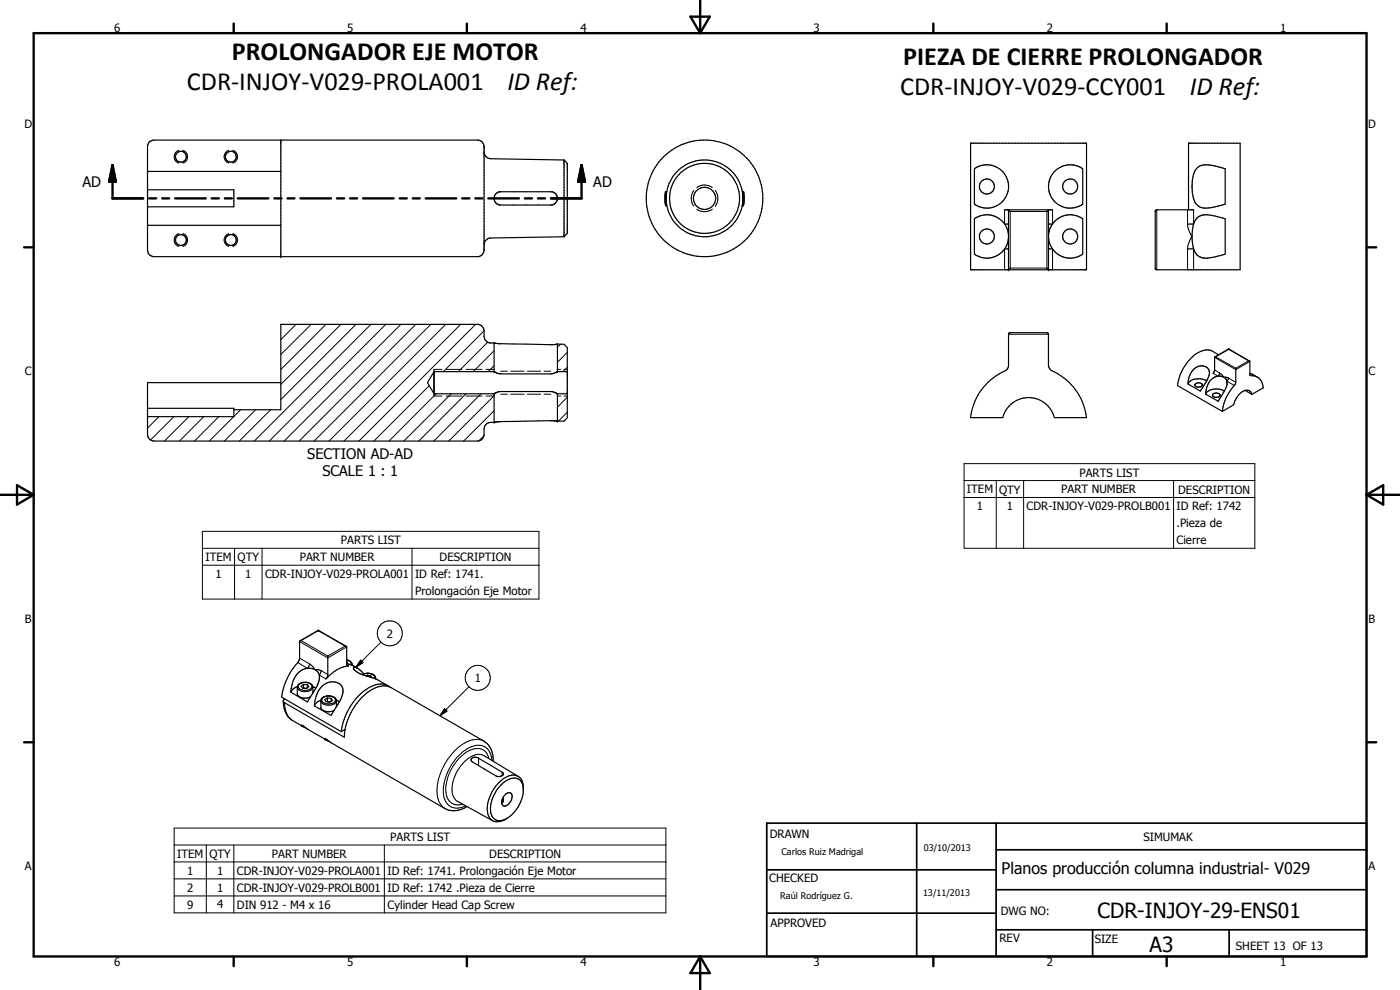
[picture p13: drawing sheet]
<svg xmlns="http://www.w3.org/2000/svg" width="420mm" height="297mm" viewBox="0 0 420 297" stroke-linecap="round" stroke-linejoin="round" font-family="sans-serif">
<defs><g id="words">
<g font-size="7.9">
<text x="69.6" y="17.9">PROLONGADOR EJE MOTOR</text>
<text x="271.1" y="19.6">PIEZA DE CIERRE PROLONGADOR</text>
<text x="56.1" y="26.9">CDR-INJOY-V029-PROLA001</text>
<text x="152.3" y="26.9">ID Ref:</text>
<text x="270.1" y="28.5">CDR-INJOY-V029-CCY001</text>
<text x="357.1" y="28.5">ID Ref:</text>
</g>
<g font-size="6.3">
<text x="329.4" y="275.4">CDR-INJOY-29-ENS01</text>
<text x="345" y="285.6">A3</text>
</g>
<text font-size="4.8" x="300.6" y="262.1">Planos producción columna industrial- V029</text>
<g font-size="4.4">
<text x="24.7" y="56">AD</text>
<text x="178" y="56">AD</text>
<text x="92.2" y="137.6">SECTION AD-AD</text>
<text x="96.8" y="142.8">SCALE 1 : 1</text>
</g>
<g font-size="3.4">
<text x="34.2" y="9.6">6</text>
<text x="104.2" y="9.6">5</text>
<text x="174.2" y="9.6">4</text>
<text x="244.2" y="9.6">3</text>
<text x="314.2" y="9.6">2</text>
<text x="384.2" y="9.6">1</text>
<text x="7.4" y="38.4">D</text>
<text x="410.6" y="38.4">D</text>
<text x="7.5" y="112.6">C</text>
<text x="410.7" y="112.6">C</text>
<text x="324" y="143">PARTS LIST</text>
<text x="290.2" y="148">ITEM</text>
<text x="299.8" y="148.1">QTY</text>
<text x="318.5" y="148">PART NUMBER</text>
<text x="353.6" y="148.1">DESCRIPTION</text>
<text x="293.2" y="153.1">1</text>
<text x="302.1" y="153.1">1</text>
<text x="308.1" y="153.1">CDR-INJOY-V029-PROLB001</text>
<text x="353.1" y="153.2">ID Ref: 1742</text>
<text x="353.1" y="158.2">.Pieza de</text>
<text x="102.3" y="163.3">PARTS LIST</text>
<text x="353.1" y="163.3">Cierre</text>
<text x="61.7" y="168.3">ITEM</text>
<text x="64.7" y="173.4">1</text>
<text x="71.3" y="168.4">QTY</text>
<text x="73.6" y="173.4">1</text>
<text x="79.6" y="173.4">CDR-INJOY-V029-PROLA001</text>
<text x="89.9" y="168.3">PART NUMBER</text>
<text x="124.6" y="173.5">ID Ref: 1741.</text>
<text x="131.9" y="168.4">DESCRIPTION</text>
<text x="124.6" y="178.6">Prolongación Eje Motor</text>
<text x="7.5" y="186.9">B</text>
<text x="116.1" y="191.3">2</text>
<text x="410.7" y="186.9">B</text>
<text x="142.5" y="204.6">1</text>
<text x="231" y="251.4">DRAWN</text>
<text x="53.2" y="257.3">ITEM</text>
<text x="62.9" y="257.4">QTY</text>
<text x="81.6" y="257.3">PART NUMBER</text>
<text x="117.1" y="252.3">PARTS LIST</text>
<text x="146.8" y="257.4">DESCRIPTION</text>
<text x="343.1" y="252.3">SIMUMAK</text>
<text x="7.4" y="261.1">A</text>
<text x="56.2" y="262.4">1</text>
<text x="65.1" y="262.4">1</text>
<text x="71.1" y="262.5">CDR-INJOY-V029-PROLA001</text>
<text x="116.3" y="262.6">ID Ref: 1741. Prolongación Eje Motor</text>
<text x="410.7" y="261.1">A</text>
<text x="56.2" y="267.5">2</text>
<text x="65.1" y="267.5">1</text>
<text x="71.1" y="267.5">CDR-INJOY-V029-PROLB001</text>
<text x="116.3" y="267.6">ID Ref: 1742 .Pieza de Cierre</text>
<text x="230.9" y="264.5">CHECKED</text>
<text x="56.2" y="272.6">9</text>
<text x="65.1" y="272.6">4</text>
<text x="71.1" y="272.6">DIN 912 - M4 x 16</text>
<text x="116.3" y="272.7">Cylinder Head Cap Screw</text>
<text x="300.3" y="274.4">DWG NO:</text>
<text x="231.3" y="278.2">APPROVED</text>
<text x="300" y="282.6">REV</text>
<text x="328.5" y="283">SIZE</text>
<text x="370.9" y="285.1">SHEET 13 OF 13</text>
<text x="34.2" y="289.9">6</text>
<text x="104.2" y="289.9">5</text>
<text x="174.2" y="289.9">4</text>
<text x="244.2" y="289.9">3</text>
<text x="314.2" y="289.9">2</text>
<text x="384.2" y="289.9">1</text>
</g>
<g font-size="2.7">
<text x="234.5" y="256.6">Carlos Ruiz Madrigal</text>
<text x="277.2" y="255.3">03/10/2013</text>
<text x="234.1" y="269.7">Raúl Rodríguez G.</text>
<text x="277" y="268.7">13/11/2013</text>
</g>
</g></defs>
<g fill="none" stroke="#000" stroke-width=".3">
<path d="M53.7 45.1a1.97 1.97 0 0 0-1.4 1.9 1.97 1.97 0 0 0 1.4 1.9M54.9 45.1h.1M54.9 48.9h.1M54.9 45.1a1.99 1.99 0 0 1 1.4 1.9 1.99 1.99 0 0 1-1.4 1.9M68.7 45.1a1.97 1.97 0 0 0-1.4 1.9 1.97 1.97 0 0 0 1.4 1.9M69.9 45.1a1.97 1.97 0 0 1 1.4 1.9 1.97 1.97 0 0 1-1.4 1.9M208.2 57.1a4 4 0 0 0 0 4.7M209.1 56.3a3.8 3.8 0 0 1 4.7 0M214.7 57.1a3.9 3.9 0 0 1 0 4.7M53.7 70.1a2 2 0 0 0-1.4 1.9 2 2 0 0 0 1.4 1.9M54.9 70.1a2.01 2.01 0 0 1 1.4 1.9 2.01 2.01 0 0 1-1.4 1.9M54.9 73.9h.1"/>
<path d="M68.7 70.1a2 2 0 0 0-1.4 1.9 2 2 0 0 0 1.4 1.9M69.9 70.1a2 2 0 0 1 1.4 1.9 2 2 0 0 1-1.4 1.9M209.1 62.7a3.9 3.9 0 0 0 4.7 0M301.5 62.9v4.3h1.2M302.7 74.7h.1M302.7 67.2h.1M302.7 74.7h-1.2v6.2M303.2 63.5h11v16.9h-11zM314.7 74.7h1.2v6.2M315.9 62.9v4.3h-1.2M347.2 62.9v18M356.4 74.7h1.8v6.2"/>
<path d="M356.4 62.9v4.3M356.4 74.7v6.2M356.4 67.2l.4 2 .9 1.8-.9 1.7-.4 2M358.2 62.9v4.3h-1.8M84.4 97.3l-.1 .1M88.8 97.3l-4.5 4.6M93.4 97.3l-9.1 9.1M97.8 97.3l-13.5 13.6M102.3 97.3l-18 18.1M106.8 97.3l-22.5 22.6M111.3 97.3l-35 35M115.8 97.3l-35 35"/>
<path d="M120.3 97.3l-35 35M124.8 97.3l-35 35M129.3 97.3l-35 35M133.8 97.3l-35 35M138.2 97.3l-35 35M142.7 97.3l-35 35M145.3 99.3l-12.3 12.2M128.8 115.7l-16.6 16.6M130.2 110.8h2.5M130.2 118.8h2.5M130.9 118.2l-14.2 14.1M133.9 110.8h4.8"/>
<path d="M133.9 118.8h4.8M135.4 118.2l-14.2 14.1M139.9 110.8h4.8M139.9 118.8h4.8M139.9 118.2l-14.2 14.1M144.3 118.2l-14.1 14.1M145.9 110.8h2.4M145.9 118.8h2.4M146.4 102.7l-8.9 8.8M148.3 118.7l-13.6 13.6M148.3 109.7l-1.8 1.8M148.3 105.2l-6.3 6.3"/>
<path d="M150.3 111.4h2M150.3 118.3h2M153.3 111.4h4M153.3 118.3h4M158.3 111.4h4M158.3 118.3h4M163.3 111.4h2M163.3 118.3h2M167.3 110.8h1M167.3 118.8h1M168.2 103.3l-.9 .9M169.3 110.8h1"/>
<path d="M169.3 118.8h1M170.3 110.2l-1.3 1.3M170.3 105.7l-3 3M170.3 119.2l-3 3M302.7 100.3h12M364.5 111l1.5 .9M364.5 107.2l6.4 3.7 4.2-2.4M364.8 107.1l4-2.3 5.9 3.4-3.8 2.3zM366 111.9l1.3 1.3 1.3 .2M366 111.9l-.4 1-1.5-.9M368.6 113.4l-.4 1 2.2 1.3M368.6 113.4l2.3 1.3"/>
<path d="M375.2 112.5l.3 .2M47.7 125l-3.4 3.4M52.2 125l-7 7M56.7 125l-7.4 7.3M61.2 125l-7.3 7.3M65.6 125l-7.2 7.3M72.2 122.9l-9.4 9.4M76.7 122.9l-9.4 9.4M81.2 122.9l-9.4 9.4M145.2 130.8l-1.4 1.4M148.3 123.2l-9.2 9.1M170.3 123.7l-2.7 2.7"/>
<path d="M289.3 139.1h87.3v25.4h-87.3zM60.7 159.4h101v20.3h-101zM289.3 144.2h87.3M289.3 149.3h87.3M299 144.2v20.3M307.2 144.2v20.3M352.2 144.2v20.3M60.7 164.5h101M60.7 169.6h101M70.4 164.5v15.2M78.6 164.5v15.2M123.6 164.5v15.2"/>
<path d="M89.4 198.8l2.9 1.7 .6-1.3M89.9 197.5l3 1.7M89.9 192.5l8.5 4.9 5.6-3.3M90.4 192.2l5.1-3 8.1 4.6-5.2 3zM92.9 199.2l1.7 1.8 .9-.1 .9 .3M104 198a1.19 1.19 0 0 1 1.3 1.5M104.1 199.5l.5 .3M105.7 199.4l-.1 .2M108.2 198.1l.7 .7-2.1 1.4zM114.3 192.7l-7.5 7.5M85.4 210.9a5.9 5.9 0 0 0 2.4 5.3M89.2 206.2a1.76 1.76 0 0 0 2 1.3 2.16 2.16 0 0 0 2.7-1.3"/>
<path d="M89.6 205.5a2.61 2.61 0 0 1 4 .4 2.32 2.32 0 0 1-3.5 .9l-.6-.7zM96.3 210.2a2.47 2.47 0 0 0 3.4 1.3l.8-.4 .5-.9M96.4 201.2l-.6 1.4 2 1.1M96.4 201.2l2 1.2M96.8 209.5a2.63 2.63 0 0 1 3.9 .4 1.3 1.3 0 0 1-1.4 1.3 1.98 1.98 0 0 1-2.7-1.1zM108.9 202.4a2.56 2.56 0 0 1 3.6 .8l-.1 .4M112.7 203.5v.2M133.4 212.6l.7 .8-2.1 1.4zM140.7 206l-8.7 8.8M143.6 227.5v2.2M145.2 222.4a6.8 6.8 0 0 0-7.6 1.8 19.4 19.4 0 0 0-6.3 10.9 7.2 7.2 0 0 0 2.3 7.5M145.3 226.7a4.9 4.9 0 0 0-5.8 1.7 11.5 11.5 0 0 0-3.6 10.1l.6 1.2 .9 .8"/>
<path d="M146.7 227.6a3.6 3.6 0 0 0-5.5-2.6 13.8 13.8 0 0 0-7.3 13.4 3.6 3.6 0 0 0 4.9 2.9M147.6 228.1a4.2 4.2 0 0 0-1.9-3.9 4.2 4.2 0 0 0-4.4 0 15.3 15.3 0 0 0-8.1 14.6 4.2 4.2 0 0 0 6.5 3M150.7 231.7v1M150.7 239.9v.9M52.3 248.5h147.5v25.4h-147.5zM52.3 253.5h147.5M52.3 258.6h147.5M61.9 253.5v20.4M70.2 253.5v20.4M115.3 253.5v20.4M52.3 263.7h147.5M52.3 268.8h147.5"/>
<circle cx="117" cy="190" r="3.8"/>
<circle cx="143.4" cy="203.4" r="3.8"/>
</g>
<g fill="none" stroke="#000" stroke-width=".35">
<path d="M44.3 51.4h40M44.3 56.9h25.9v5.2h-25.9M44.7 42.7l1.2-.7h97.7l1.2 .7 .5 1.3-.2 31.7a1.89 1.89 0 0 1-1.5 1.3h-97.7a1.98 1.98 0 0 1-1.6-2v-31zM84.3 42v35M145.3 45.6a2.08 2.08 0 0 0 1.9 2l22.1 .4M148.9 58.1l1.2-.6h15.4a2 2 0 0 1 1.8 2 2 2 0 0 1-1.8 2h-15.4a2 2 0 0 1-1.7-1.3 2 2 0 0 1 .5-2.1zM169.3 48v23M169.3 48l1 1v21l-1 1M199.7 57.6l-.2 2.5 .3 1.4h.3l-.1-.7M199.8 57.5h.3l-.1 3.3M199.8 57.5l-.1 .1M222.8 57.5v.1"/>
<path d="M222.9 57.6l.1 2.3-.2 1.6h.4l.1-.9-.1-3M223.1 57.5l-.3 .1M223.1 57.5l.1 .1M291.3 43h34.8v37.9h-34.8zM292.4 50.6a6.5 6.5 0 0 1 10.3 5.3 6.5 6.5 0 0 1-10.3 5.4zM316.3 51.6a6.5 6.5 0 0 1 8.6-1v10.7a6.5 6.5 0 0 1-7.3 0 6.5 6.5 0 0 1-2.7-6.8l.7-2zM358.8 50.8a5 5 0 0 1 5.5-1.1l3.4 .9v10.7l-2.5 .6a7.3 7.3 0 0 1-5.5 0 6.4 6.4 0 0 1-1.9-4.8v-1.7a9.2 9.2 0 0 1 1-4.6zM44.3 67.6h40M169.3 71l-22.1 .4a2.09 2.09 0 0 0-1.9 2M200 61.4l.1 .1M301.5 62.9h14.4M302.7 70.5a6.5 6.5 0 0 0-10.3-4.8v10.5a6.5 6.5 0 0 0 10.3-4.8"/>
<path d="M302.7 63v17.9M302.7 63h.1M302.7 63l.5 .5M314.7 62.9v18l-.5-.5M314.7 63l-.5 .5M316.7 66.2a6.5 6.5 0 0 1 8.2-.5v10.5a6.5 6.5 0 0 1-8.7-1.2 6.5 6.5 0 0 1 .5-8.8zM356.7 62.9v-19.9h15.5v37.9l-25.4-.1-.1-17.6 .5-.3h11M359.2 65.4a4.6 4.6 0 0 1 4.7-.7l3.8 1v10.5l-1.6 .5a9.1 9.1 0 0 1-6.1 .3 4.9 4.9 0 0 1-2.1-4.1 9.5 9.5 0 0 1 1.2-7.2zM303.2 80.4l-.5 .5M84.3 114.8h-40v15.5a2 2 0 0 0 2 2h97a2 2 0 0 0 2-2v-1.6a2.01 2.01 0 0 1 1.9-2h1.1M130.2 110.8v8M148.3 102.9v8.6"/>
<path d="M148.3 118.2v8.5M148.3 118.1h.1M148.3 118.1v.1M148.4 102.9v.1M148.4 118.1l1.7-.6h15.4l1.8 .7M167.2 118.1h.1M167.3 103.3l-2 .1-18.1-.5a2.09 2.09 0 0 1-1.9-2 3.3 3.3 0 0 0-.7-3.1l-1-.5h-59.3v25.6h-14.1M167.3 103.3h2l1 1v21l-1 1.1-7.7-.1-13.3 .4M167.3 103.3v8.2M167.3 118.2v8.2M167.3 118.2h3M170.3 111.5h-3.1l-1 .5-.9 .2h-15l-1-.2-1-.5h-18.1l-1.9 3.3 1.9 3.4h18.1"/>
<path d="M302.7 100l.4-.2 11.4 .1 .2 9.6a2.53 2.53 0 0 0 2.1 2.3 17.6 17.6 0 0 1 9.3 13.5h-9.7a8 8 0 0 0-7.7-6 8 8 0 0 0-7.8 6h-9.6a17.9 17.9 0 0 1 10.7-14.3l.7-1.1zM358.1 110.9a2.83 2.83 0 0 1 4.8 .3v1.2l-.5 1.3-2.2 3.6-3.7-2.1a6.6 6.6 0 0 1 1.6-4.3zM358.7 115.2a1.28 1.28 0 0 1 2.1 .4 1.34 1.34 0 0 1-2.2-.1zM362.2 114.3a4.4 4.4 0 0 0-5.6 .7l-.1 .2M363.2 114.2a3.1 3.1 0 0 1 4.6-.7l.4 .7a5.9 5.9 0 0 1-1.5 4.5l-1.1 1.7-3.8-2.2a7.8 7.8 0 0 1 1.4-4zM364 118.3a1.42 1.42 0 0 1 2.2 .2 1.2 1.2 0 0 1-1.2 .7 1.2 1.2 0 0 1-1.1-.8zM364.6 107.1l-.1 3.9-.4 1M364.8 107.1h-.2M365.6 106.5l-.3 .2M365.7 106.4a5.3 5.3 0 0 0-3-1.4 6.5 6.5 0 0 0-4.5 1.7 14.3 14.3 0 0 0-4.8 9l13.4 7.7M367.4 117.3a4.3 4.3 0 0 0-5.6 .9M368.8 104.7v.1"/>
<path d="M368.8 104.7l-4.2 2.4M368.8 104.7l6.2 3.6M370.9 110.5v4.2l-.3 .8a13.8 13.8 0 0 0-3.8 7.9M373.7 117.1a1.58 1.58 0 0 1 2 1.2M373.7 117.1a5.8 5.8 0 0 0-3.5 4.4l-3.4 1.9M373.7 117.1l2 1.2M374.7 108.2l.3 .1M375 108.3l.2 4.3a3.6 3.6 0 0 1 3.9 3.8l-3.4 1.9M375.1 112l2.2 1.2M44.3 122.5h25.9v2.5h-25.9M90.4 192.2l-.5 .3v5a4.2 4.2 0 0 1-1.6 2.5 19.1 19.1 0 0 0-3.8 9.2l17.9 10.3M95.5 189.1v.1"/>
<path d="M95.5 189.1l-5.5 3.2M95.5 189.1l8.4 4.8M103.6 193.8l.4 .3v5.2l.2 .3 .4 .2a10.7 10.7 0 0 0-6.8 3.9l.6-1.1v-5.8M104 199.1l1.9 .6 1.4 .8M104 198a1.66 1.66 0 0 1 1.7 1.6M104 198.7h.2M104.2 198.7l.2 .5M104.2 198.7v.4M85 210.4l.4 .5 17.9 10.3a17.8 17.8 0 0 1 9.5-14.9l.6-.2a4.8 4.8 0 0 1 4 .2l27.8 16.1a6.1 6.1 0 0 1 2.7 4.1l.1 1.9M85.5 209.7l-.3 .2a5.8 5.8 0 0 0 .7 4.2l1.3 1.6 3.6 2.2M89.2 206l-1.5 1-.4 .7M89.2 206v2.3a2.96 2.96 0 0 0 4 .8"/>
<path d="M89.2 206l.7-.9a3.5 3.5 0 0 1 2.7-.2l.9 .5 .4 .6M89.3 202.1a4.2 4.2 0 0 1 6.1-.5 5.1 5.1 0 0 1-.8 5.2l-2.3 3.8-5-2.9a9.2 9.2 0 0 1 2-5.6zM90.9 218l-.4-.4 7.4 4.4M90.9 218l.8 .4M91.1 205.4l-.7 .5 .5 .6h1.1l.7-.5-.5-.6M91.1 205.4h1.1M91.1 206.4l.5 .1M91.1 205.4v1M91.1 206.4l-.1 .1M91.7 206.5h.4M92.2 205.4v1M93.9 206l.9 .5"/>
<path d="M93.9 206v2M96.3 210.1a2.98 2.98 0 0 0-2 1.7M96.3 210.1v2.3a3.1 3.1 0 0 0 4 .7M96.3 210.1a2.84 2.84 0 0 1 4.2-.7l.4 .7M96.8 205.8a3.8 3.8 0 0 1 5.9 .4 5.1 5.1 0 0 1-.8 4.2l-2.6 4.3-5-2.9a8.6 8.6 0 0 1 2.5-6zM98.2 209.4l-.7 .5 .3 .6 1.2 .2 .8-.5-.4-.7M98.2 209.4l1.2 .1M98.2 210.5l.8 .2M98.2 209.4v1.1M98.2 210.5v.1M99.4 209.5v.9M100.9 210.1l.9 .5"/>
<path d="M100.9 210.1l.1 2M103.5 218.9l-1.1 .6M108.7 202.4a2.93 2.93 0 0 1 4 .8v.5M109.2 202.2l-.6-.7a3.2 3.2 0 0 0-2.4-1.3l-.1 .4a7.7 7.7 0 0 0 4.8 2.5l.6 .1M110.3 202.6l-.5 .2M110.3 202.6l1 .2M110.3 202.6v.3M111.3 202.8l.1 .4M111.3 202.8v.4M111.5 203.2l1.9 .8 3.1 1.8M116.5 205.8l.4 .3M116.5 205.8a5.9 5.9 0 0 0-6.2 .8 18.3 18.3 0 0 0-7.9 12.9"/>
<path d="M97.6 221.7l36 20.9a6.7 6.7 0 0 0 6.6-.6M97.6 221.7l1.2 .8M97.6 221.7h.1M141.5 227.6a1.61 1.61 0 0 1 2.1-.1l7.1 4.2a.59 .59 0 0 1 .4 .6 .59 .59 0 0 1-.6 .5l-1.5 .1-7.2-4.3-.4-.5zM145.3 226.7l10.2 6.3M150.9 239.5l.2 .4-.1 .6-.4 .4M151.4 238.7a1.29 1.29 0 0 1 2.2-.4 2.84 2.84 0 0 1-2.4 3.5 1.36 1.36 0 0 1-.5-1.9zM155.5 233a4.1 4.1 0 0 1 1.5 4.1M155.5 233a3.8 3.8 0 0 0-4.3 .6 11.5 11.5 0 0 0-4.8 10.7l.6 1.1 .9 .9M137.4 240.5l10.5 5.8M151.7 245.8a2.93 2.93 0 0 1-3.3 0 2.93 2.93 0 0 1-1.2-3.1 9.9 9.9 0 0 1 6.7-9.2 2.78 2.78 0 0 1 3.1 3 10.4 10.4 0 0 1-7.1 10h-1.3l-.7-.2M152.2 245.5l-.4 .3"/>
<circle cx="54.3" cy="47" r="1.62"/>
<circle cx="69.3" cy="47" r="1.63"/>
<circle cx="211.4" cy="59.5" r="3.3"/>
<circle cx="211.4" cy="59.5" r="17.5"/>
<circle cx="211.4" cy="59.5" r="11.5"/>
<circle cx="211.5" cy="59.5" r="10.5"/>
<circle cx="296.2" cy="56" r="2.25"/>
<circle cx="321.2" cy="56" r="2.24"/>
<circle cx="54.3" cy="72" r="1.63"/>
<circle cx="69.3" cy="72" r="1.63"/>
<circle cx="296.2" cy="70.9" r="2.25"/>
<circle cx="321.2" cy="71" r="2.26"/>
</g>
<g fill="#000">
<circle cx="44.3" cy="51.4" r=".18"/>
<circle cx="84.3" cy="42" r=".18"/>
<circle cx="199.7" cy="57.6" r=".18"/>
<circle cx="199.8" cy="57.5" r=".18"/>
<circle cx="200.1" cy="57.5" r=".18"/>
<circle cx="222.8" cy="57.5" r=".18"/>
<circle cx="223.1" cy="57.5" r=".18"/>
<circle cx="223.2" cy="57.6" r=".18"/>
<circle cx="44.3" cy="67.6" r=".18"/>
<circle cx="84.3" cy="77" r=".18"/>
<circle cx="199.8" cy="61.5" r=".18"/>
<circle cx="200.1" cy="61.5" r=".18"/>
<circle cx="222.8" cy="61.5" r=".18"/>
<circle cx="223.1" cy="61.5" r=".18"/>
<circle cx="302.7" cy="62.9" r=".18"/>
<circle cx="302.7" cy="80.9" r=".18"/>
<circle cx="314.7" cy="80.9" r=".18"/>
<circle cx="130.2" cy="111.5" r=".18"/>
<circle cx="148.3" cy="118.2" r=".18"/>
<circle cx="148.3" cy="111.5" r=".18"/>
<circle cx="148.3" cy="102.9" r=".18"/>
<circle cx="167.3" cy="103.3" r=".18"/>
<circle cx="167.3" cy="118.2" r=".18"/>
<circle cx="167.3" cy="111.5" r=".18"/>
<circle cx="170.3" cy="111.5" r=".18"/>
<circle cx="148.3" cy="126.7" r=".18"/>
<circle cx="167.3" cy="126.4" r=".18"/>
<circle cx="95.5" cy="189.1" r=".18"/>
<circle cx="90.5" cy="217.6" r=".18"/>
<circle cx="97.6" cy="221.7" r=".18"/>
</g>
<g fill="none" stroke="#000" stroke-width=".71">
<path d="M10.1 9.9h400v277.1h-400zM70.1 7.1v2.8M140.1 7.1v2.8M207.2 5h5.8l-2.9 4.9zM210.1 0v9.9M280.1 7.1v2.8M350.1 7.1v2.8M33.8 49.5l.9 5h-1.9zM33.8 49.5v10h9.2M44.7 59.5h2.2M48.7 59.5h2.1M52.6 59.5h9.2"/>
<path d="M63.5 59.5h2.2M67.5 59.5h2.1M71.4 59.5h9.1M82.3 59.5h2.2M86.3 59.5h2.1M90.2 59.5h9.1M101.1 59.5h2.2M105.1 59.5h2.1M109 59.5h9.1M119.9 59.5h2.2M123.9 59.5h2.1M127.8 59.5h9.1"/>
<path d="M138.7 59.5h2.2M142.7 59.5h2.1M146.5 59.5h9.2M157.5 59.5h2.2M161.4 59.5h2.2M174.5 49.5l1 5h-2zM174.5 49.5v10h-9.2M7.2 74.2h2.9M410.1 74.2h2.9M.1 148.5h10M5.1 145.6l5 2.9-5 2.9zM410.1 148.5h10"/>
<path d="M410.1 148.5l5-2.9v5.8zM7.2 222.7h2.9M410.1 222.7h2.9M70.1 287v2.9M140.1 287v2.9M210.1 287v10M210.1 287l2.9 5h-5.8zM280.1 287v2.9M350.1 287v2.9"/>
</g>
<path d="M230.1 247h180v40h-180zM275.1 247v40M298.9 255h111.2M298.9 247v40M230.1 274h68.8M230.1 261h68.8M298.9 279h111.2M298.9 267h111.2M327.9 279v8M368.9 279v8" fill="none" stroke="#000" stroke-width=".51"/>
<path d="M33.8 49.5l.9 5h-1.9zM174.5 49.5l1 5h-2zM108.2 198.1l.7 .7-2.1 1.4zM133.4 212.6l.7 .8-2.1 1.4z" fill="#000"/>
<use href="#words"/>
</svg>
